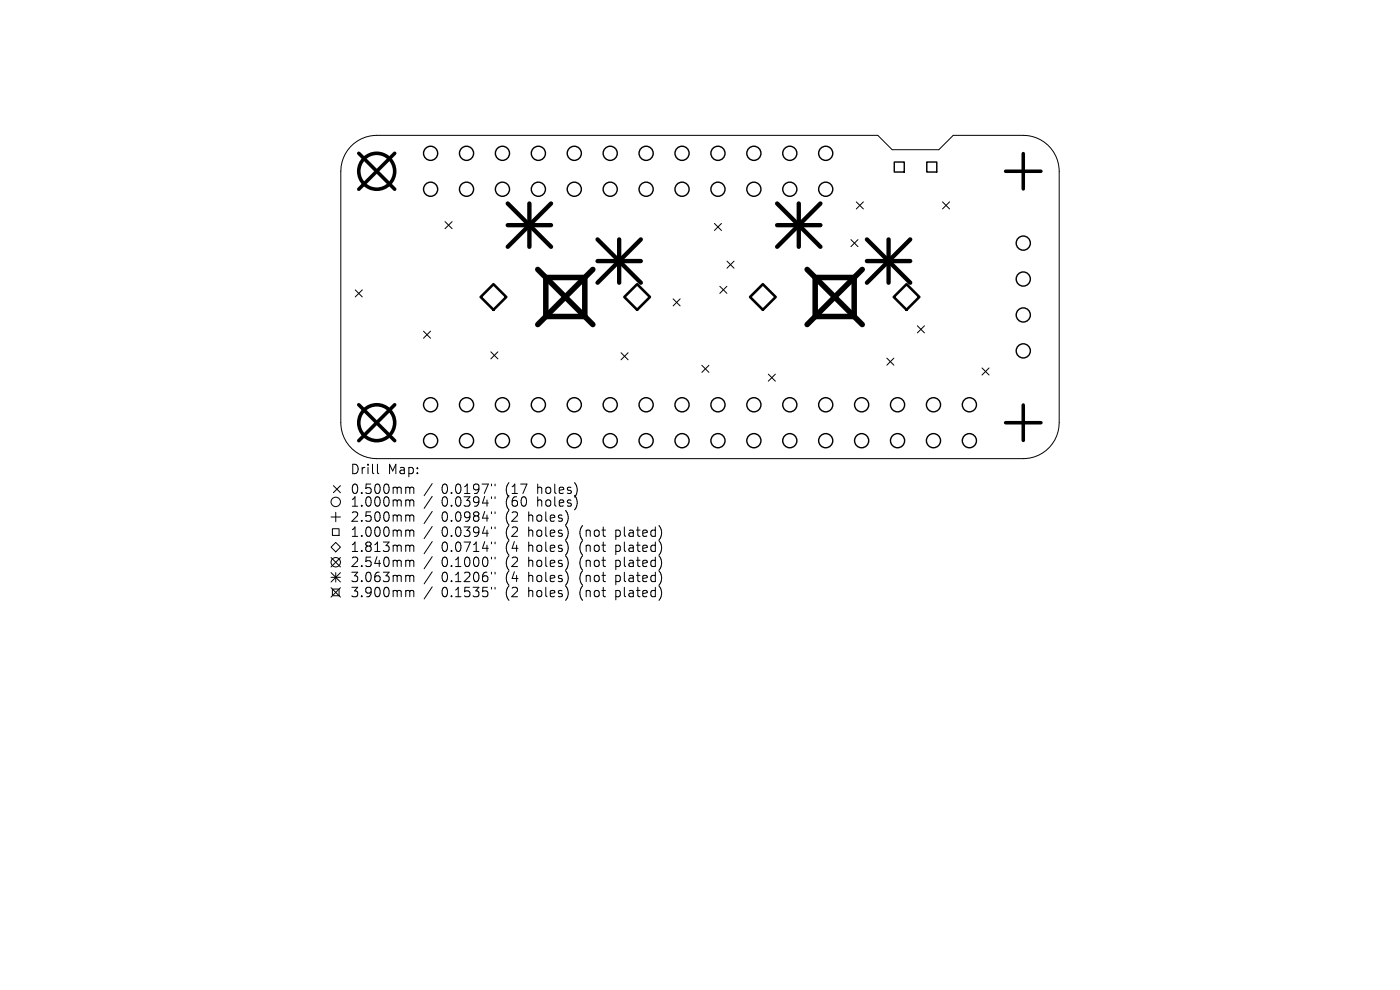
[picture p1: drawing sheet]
<svg xmlns="http://www.w3.org/2000/svg" width="297mm" height="210mm" viewBox="0 0 297 210" stroke-linecap="round" stroke-linejoin="round" font-family="sans-serif">
<defs><g id="words">
<g font-size="2.8">
<text x="74.2" y="100.9">Drill</text>
<text x="82.2" y="100.9">Map:</text>
<text x="74.2" y="105.1">0.500mm</text>
<text x="74.2" y="107.8">1.000mm</text>
<text x="93.7" y="105.1">0.0197&quot;</text>
<text x="93.7" y="107.8">0.0394&quot;</text>
<text x="107.4" y="105.1">(17</text>
<text x="107.4" y="107.8">(60</text>
<text x="114.3" y="105.1">holes)</text>
<text x="114.3" y="107.8">holes)</text>
<text x="74.2" y="111">2.500mm</text>
<text x="93.7" y="111">0.0984&quot;</text>
<text x="107.4" y="111">(2</text>
<text x="112.4" y="111">holes)</text>
<text x="74.2" y="114.2">1.000mm</text>
<text x="74.2" y="117.4">1.813mm</text>
<text x="93.7" y="114.2">0.0394&quot;</text>
<text x="93.7" y="117.4">0.0714&quot;</text>
<text x="107.4" y="114.2">(2</text>
<text x="107.4" y="117.4">(4</text>
<text x="112.4" y="114.2">holes)</text>
<text x="112.4" y="117.4">holes)</text>
<text x="123.4" y="114.2">(not</text>
<text x="123.4" y="117.4">(not</text>
<text x="131.2" y="114.2">plated)</text>
<text x="131.2" y="117.4">plated)</text>
<text x="74.2" y="120.6">2.540mm</text>
<text x="74.2" y="123.8">3.063mm</text>
<text x="93.7" y="120.6">0.1000&quot;</text>
<text x="93.7" y="123.8">0.1206&quot;</text>
<text x="107.4" y="120.6">(2</text>
<text x="107.4" y="123.8">(4</text>
<text x="112.4" y="120.6">holes)</text>
<text x="112.4" y="123.8">holes)</text>
<text x="123.4" y="120.6">(not</text>
<text x="123.4" y="123.8">(not</text>
<text x="131.2" y="120.6">plated)</text>
<text x="131.2" y="123.8">plated)</text>
<text x="74.2" y="127">3.900mm</text>
<text x="93.7" y="127">0.1535&quot;</text>
<text x="107.4" y="127">(2</text>
<text x="112.4" y="127">holes)</text>
<text x="123.4" y="127">(not</text>
<text x="131.2" y="127">plated)</text>
</g>
</g></defs>
<g fill="none" stroke="#000" stroke-width=".21">
<path d="M74.4 31.1a7.6 7.6 0 0 1 5.5-2.4h106.3l3.1 3.1h9.9l3-3.1h14.9a7.6 7.6 0 0 1 7.6 7.6v53.4a7.6 7.6 0 0 1-7.6 7.6h-137.2a7.6 7.6 0 0 1-7.6-7.6v-53.4a7.6 7.6 0 0 1 2.1-5.2zM94.4 47l1.5 1.5M95.9 47l-1.5 1.5M151.6 47.4l1.5 1.5M153.1 47.4l-1.5 1.5M154.2 55.4l1.5 1.5M155.7 55.4l-1.5 1.5M180.5 50.8l1.5 1.5M181.7 42.8l1.5 1.5M182 50.8l-1.5 1.5M183.2 42.8l-1.5 1.5M199.9 42.8l1.5 1.5"/>
<path d="M201.4 42.8l-1.5 1.5M75.4 61.5l1.5 1.5M76.9 61.5l-1.5 1.5M89.8 70.3l1.5 1.5M91.3 70.3l-1.5 1.5M104.1 74.6l1.5 1.5M105.6 74.6l-1.5 1.5M131.7 74.8l1.5 1.5M133.2 74.8l-1.5 1.5M142.8 63.4l1.5 1.5M144.3 63.4l-1.5 1.5M148.9 77.5l1.5 1.5"/>
<path d="M150.4 77.5l-1.5 1.5M152.7 60.7l1.5 1.5M154.2 60.7l-1.5 1.5M163 79.4l1.5 1.5M164.5 79.4l-1.5 1.5M188.1 76l1.5 1.5M189.6 76l-1.5 1.5M194.6 69.1l1.5 1.5M196.1 69.1l-1.5 1.5M208.3 78.1l1.5 1.5M209.8 78.1l-1.5 1.5M80.1 98.5v1.7l.3 .3"/>
<path d="M70.2 116.1l1-1 1 1-1 1zM70.2 109.7h2M70.2 118.3l2 2M70.5 112.2h1.4v1.4h-1.4zM70.7 103l1.5 1.5M71.2 108.7v2M72.2 103l-1.5 1.5M72.2 118.3l-2 2M86.4 103.3l.4 .1 .1 .2M86.4 106h.2l.3 .3M86.4 109.2h.2l.3 .3M86.4 112.4h.2l.3 .3"/>
<path d="M86.4 115.6h.2l.3 .3M86.4 118.8l.4 .1 .1 .2M86.9 103.6l.3-.3 .5 .1 .1 1.3M86.9 103.6v1.1M86.9 106.3v1.1M86.9 109.5v1.1M86.9 112.7v1.1M86.9 115.9v1.1M86.9 119.1v1.1M86.9 106.3l.3-.3 .5 .1 .1 1.3M86.9 109.5l.3-.3 .5 .1 .1 1.3M86.9 112.7l.3-.3 .5 .1 .1 1.3"/>
<path d="M86.9 115.9l.3-.3 .5 .1 .1 1.3M86.9 119.1l.3-.3 .5 .1 .1 1.3M91.7 102.6l-1.7 2.6M91.7 105.3l-1.7 2.6M91.7 108.5l-1.7 2.6M91.7 111.7l-1.7 2.6M91.7 114.9l-1.7 2.6M91.7 118.1l-1.7 2.6M104.3 102.7v.4M104.3 105.4v.4M104.3 108.6v.4M104.3 111.8v.4"/>
<path d="M104.3 115v.4M104.3 118.2v.4M105 102.7v.4M105 105.4v.4M105 108.6v.4M105 111.8v.4M105 115v.4M105 118.2v.4M70.2 121.5l2 2M70.2 122.5h2M70.2 124.7l2 2M70.5 125h1.4v1.4h-1.4z"/>
<path d="M71.2 121.5v2M72.2 121.5l-2 2M72.2 124.7l-2 2M86.4 122h.2l.3 .3M86.4 125.2h.2l.3 .3M86.9 122.3v1.1M86.9 125.5v1.1M86.9 122.3l.3-.3 .5 .1 .1 1.3M86.9 125.5l.3-.3 .5 .1 .1 1.3M91.7 121.3l-1.7 2.6M91.7 124.5l-1.7 2.6M104.3 121.4v.4"/>
<path d="M104.3 124.6v.4M105 121.4v.4M105 124.6v.4"/>
<circle cx="71.2" cy="106.5" r="1"/>
<circle cx="71.2" cy="119.3" r="1"/>
</g>
<g fill="none" stroke="#000" stroke-width=".3">
<path d="M189.7 34.4h2.1v2.1h-2.1zM196.6 34.4h2.1v2.1h-2.1z"/>
<circle cx="91.4" cy="32.5" r="1.5"/>
<circle cx="99" cy="32.5" r="1.5"/>
<circle cx="106.6" cy="32.5" r="1.5"/>
<circle cx="114.2" cy="32.5" r="1.5"/>
<circle cx="121.8" cy="32.5" r="1.5"/>
<circle cx="129.5" cy="32.5" r="1.5"/>
<circle cx="137.1" cy="32.5" r="1.5"/>
<circle cx="144.7" cy="32.5" r="1.5"/>
<circle cx="152.3" cy="32.5" r="1.5"/>
<circle cx="159.9" cy="32.5" r="1.5"/>
<circle cx="167.6" cy="32.5" r="1.5"/>
<circle cx="175.2" cy="32.5" r="1.5"/>
<circle cx="91.4" cy="40.1" r="1.5"/>
<circle cx="99" cy="40.1" r="1.5"/>
<circle cx="106.6" cy="40.1" r="1.5"/>
<circle cx="114.2" cy="40.1" r="1.5"/>
<circle cx="121.8" cy="40.1" r="1.5"/>
<circle cx="129.5" cy="40.1" r="1.5"/>
<circle cx="137.1" cy="40.1" r="1.5"/>
<circle cx="144.7" cy="40.1" r="1.5"/>
<circle cx="152.3" cy="40.1" r="1.5"/>
<circle cx="159.9" cy="40.1" r="1.5"/>
<circle cx="167.6" cy="40.1" r="1.5"/>
<circle cx="175.2" cy="40.1" r="1.5"/>
<circle cx="217.1" cy="51.6" r="1.5"/>
<circle cx="217.1" cy="59.2" r="1.5"/>
<circle cx="217.1" cy="74.4" r="1.5"/>
<circle cx="217.1" cy="66.8" r="1.5"/>
<circle cx="91.4" cy="85.9" r="1.5"/>
<circle cx="91.4" cy="93.5" r="1.5"/>
<circle cx="99" cy="85.9" r="1.5"/>
<circle cx="99" cy="93.5" r="1.5"/>
<circle cx="106.6" cy="85.9" r="1.5"/>
<circle cx="106.6" cy="93.5" r="1.5"/>
<circle cx="114.2" cy="93.5" r="1.5"/>
<circle cx="114.2" cy="85.9" r="1.5"/>
<circle cx="121.8" cy="93.5" r="1.5"/>
<circle cx="121.8" cy="85.9" r="1.5"/>
<circle cx="129.5" cy="85.9" r="1.5"/>
<circle cx="129.5" cy="93.5" r="1.5"/>
<circle cx="137.1" cy="85.9" r="1.5"/>
<circle cx="137.1" cy="93.5" r="1.5"/>
<circle cx="144.7" cy="93.5" r="1.5"/>
<circle cx="144.7" cy="85.9" r="1.5"/>
<circle cx="152.3" cy="85.9" r="1.5"/>
<circle cx="152.3" cy="93.5" r="1.5"/>
<circle cx="159.9" cy="93.5" r="1.5"/>
<circle cx="159.9" cy="85.9" r="1.5"/>
<circle cx="167.6" cy="85.9" r="1.5"/>
<circle cx="167.6" cy="93.5" r="1.5"/>
<circle cx="175.2" cy="93.5" r="1.5"/>
<circle cx="175.2" cy="85.9" r="1.5"/>
<circle cx="182.8" cy="85.9" r="1.5"/>
<circle cx="182.8" cy="93.5" r="1.5"/>
<circle cx="190.4" cy="85.9" r="1.5"/>
<circle cx="190.4" cy="93.5" r="1.5"/>
<circle cx="198" cy="85.9" r="1.5"/>
<circle cx="198" cy="93.5" r="1.5"/>
<circle cx="205.7" cy="85.9" r="1.5"/>
<circle cx="205.7" cy="93.5" r="1.5"/>
</g>
<path d="M213.3 36.3h7.5M217.1 32.6v7.5M213.3 89.7h7.5M217.1 85.9v7.5" fill="none" stroke="#000" stroke-width=".75"/>
<path d="M104.7 60.3l2.7 2.7-2.7 2.7-2.7-2.7zM132.4 63l2.8-2.7 2.7 2.7-2.7 2.7zM159.1 63l2.7-2.7 2.8 2.7-2.8 2.7zM192.3 60.3l2.7 2.7-2.7 2.7-2.7-2.7z" fill="none" stroke="#000" stroke-width=".54"/>
<g fill="none" stroke="#000" stroke-width=".76">
<path d="M76.1 32.5l7.6 7.6M83.7 32.5l-7.6 7.6M76.1 85.9l7.6 7.6M83.7 85.9l-7.6 7.6"/>
<circle cx="79.9" cy="36.3" r="3.8"/>
<circle cx="79.9" cy="89.7" r="3.8"/>
</g>
<g fill="none" stroke="#000" stroke-width=".92">
<path d="M107.7 43.2l9.2 9.2M107.7 47.8h9.2M112.3 43.2v9.2M116.9 43.2l-9.2 9.2M126.8 50.8l9.2 9.2M126.8 55.4h9.2M131.4 50.8v9.2M136 50.8l-9.2 9.2M164.9 47.8h9.2M164.9 43.2l9.2 9.2M169.5 43.2v9.2M174.1 43.2l-9.2 9.2"/>
<path d="M183.9 55.4h9.2M183.9 50.8l9.2 9.2M188.5 50.8v9.2M193.1 50.8l-9.2 9.2"/>
</g>
<path d="M114.1 57.2l11.7 11.7M115.8 58.9h8.3v8.2h-8.3zM125.8 57.2l-11.7 11.7M171.2 57.2l11.7 11.7M172.9 58.9h8.3v8.2h-8.3zM182.9 57.2l-11.7 11.7" fill="none" stroke="#000" stroke-width="1.2"/>
<use href="#words"/>
</svg>
